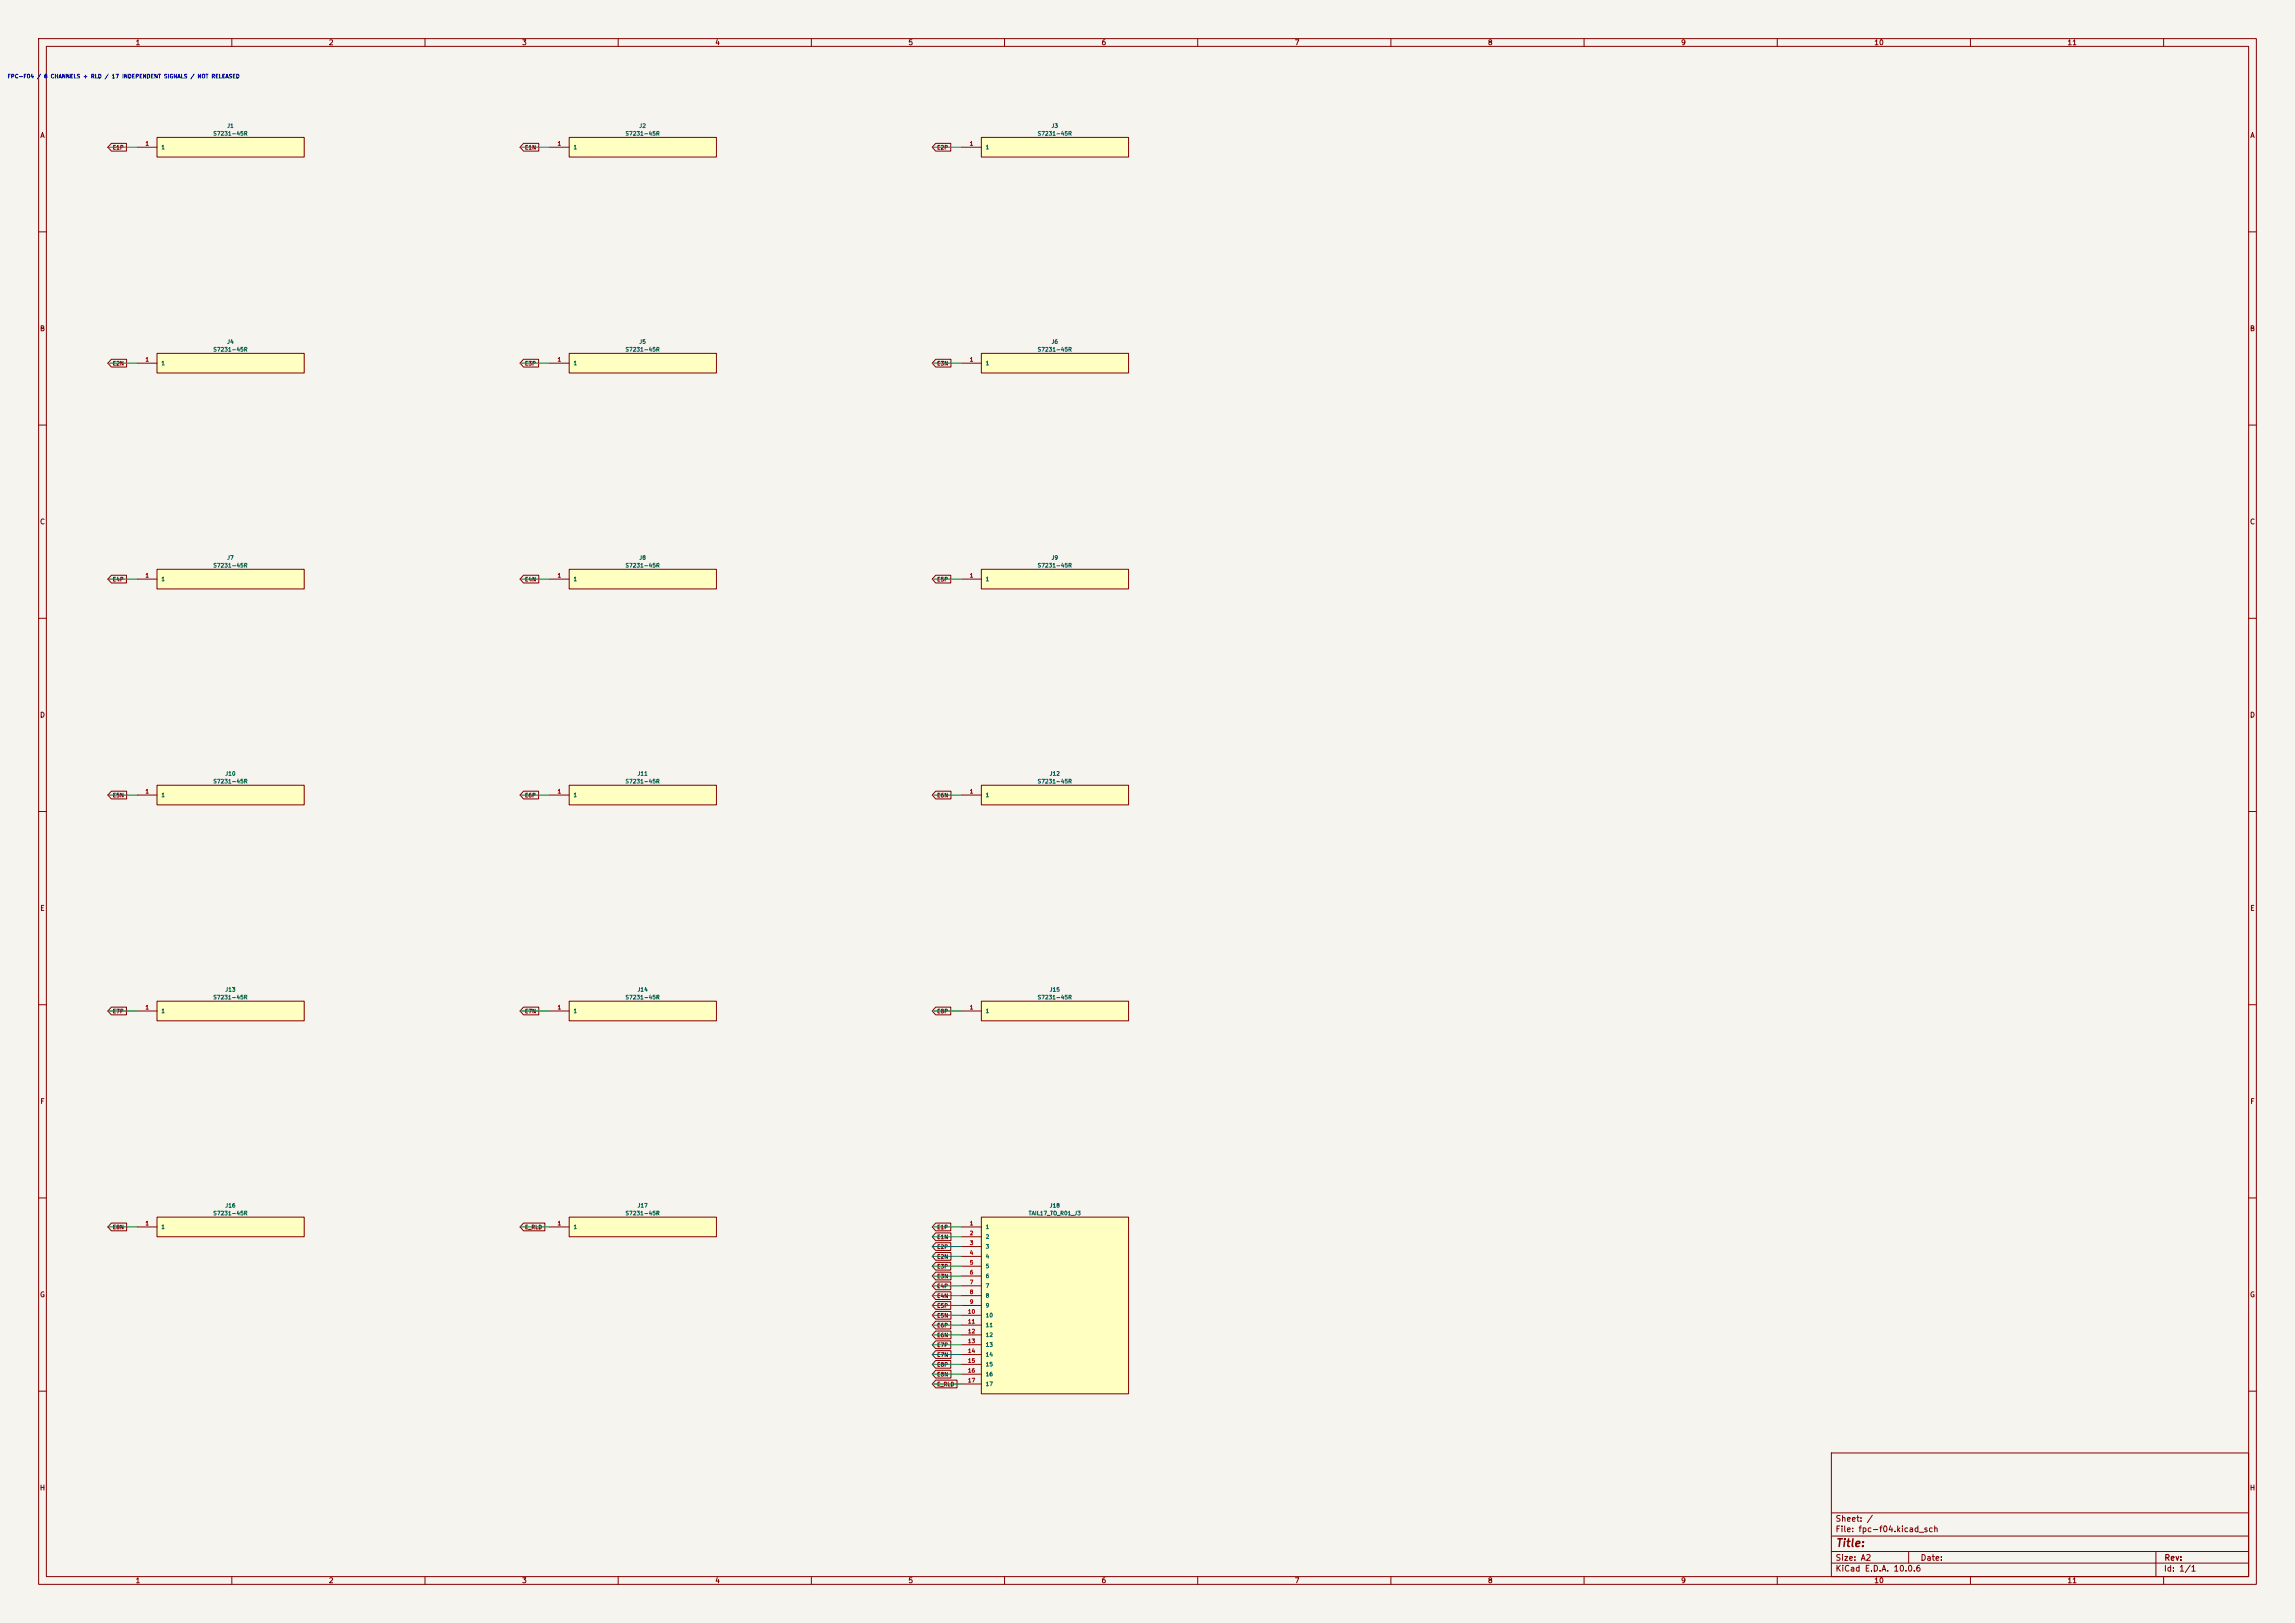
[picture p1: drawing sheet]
<svg xmlns="http://www.w3.org/2000/svg" width="594mm" height="420mm" viewBox="0 0 594 420" stroke-linecap="round" stroke-linejoin="round" font-family="sans-serif">
<defs><g id="words">
<text font-size="2" fill="#840000" x="475" y="400.8">Title:</text>
<g font-size="1.5" fill="#840000">
<text x="475" y="394.1">Sheet: /</text>
<text x="475" y="396.8">File: fpc-f04.kicad_sch</text>
<text x="475" y="407">KiCad E.D.A. 10.0.6</text>
<text x="475" y="404.2">Size: A2</text>
<text x="497" y="404.2">Date:</text>
<text x="560" y="407">Id: 1/1</text>
<text x="560.1" y="404.2">Rev:</text>
</g>
<g font-size="1.3" fill="#840000">
<text x="35" y="12">1</text>
<text x="85" y="12">2</text>
<text x="135" y="12">3</text>
<text x="185" y="12">4</text>
<text x="235" y="12">5</text>
<text x="285" y="12">6</text>
<text x="335" y="12">7</text>
<text x="385" y="12">8</text>
<text x="435" y="12">9</text>
<text x="485" y="12">10</text>
<text x="535" y="12">11</text>
<text x="10.3" y="36">A</text>
<text x="582.3" y="36">A</text>
<text x="10.2" y="86">B</text>
<text x="582.2" y="86">B</text>
<text x="10.2" y="136">C</text>
<text x="582.2" y="136">C</text>
<text x="10.2" y="186">D</text>
<text x="582.2" y="186">D</text>
<text x="10.3" y="236">E</text>
<text x="582.3" y="236">E</text>
<text x="10.3" y="286">F</text>
<text x="582.3" y="286">F</text>
<text x="10.2" y="336">G</text>
<text x="582.2" y="336">G</text>
<text x="10.2" y="386">H</text>
<text x="582.2" y="386">H</text>
<text x="35" y="410">1</text>
<text x="85" y="410">2</text>
<text x="135" y="410">3</text>
<text x="185" y="410">4</text>
<text x="235" y="410">5</text>
<text x="285" y="410">6</text>
<text x="335" y="410">7</text>
<text x="385" y="410">8</text>
<text x="435" y="410">9</text>
<text x="485" y="410">10</text>
<text x="535" y="410">11</text>
</g>
<text font-size="1" fill="#0000c2" x="1.9" y="20.5">FPC-F04 / 8 CHANNELS + RLD / 17 INDEPENDENT SIGNALS / NOT RELEASED</text>
<g font-size="1" fill="#006464">
<text x="55.1" y="35.3">S7231-45R</text>
<text x="58.7" y="33.3">J1</text>
<text x="161.8" y="35.3">S7231-45R</text>
<text x="165.4" y="33.3">J2</text>
<text x="268.4" y="35.3">S7231-45R</text>
<text x="272" y="33.3">J3</text>
<text x="41.6" y="38.9">1</text>
<text x="148.3" y="38.9">1</text>
<text x="255" y="38.9">1</text>
<text x="58.7" y="89.2">J4</text>
<text x="165.4" y="89.2">J5</text>
<text x="272" y="89.2">J6</text>
<text x="41.6" y="94.7">1</text>
<text x="55.1" y="91.2">S7231-45R</text>
<text x="148.3" y="94.7">1</text>
<text x="161.8" y="91.2">S7231-45R</text>
<text x="255" y="94.7">1</text>
<text x="268.4" y="91.2">S7231-45R</text>
<text x="55.1" y="147.1">S7231-45R</text>
<text x="58.7" y="145.1">J7</text>
<text x="161.8" y="147.1">S7231-45R</text>
<text x="165.4" y="145.1">J8</text>
<text x="268.4" y="147.1">S7231-45R</text>
<text x="272" y="145.1">J9</text>
<text x="41.6" y="150.6">1</text>
<text x="148.3" y="150.6">1</text>
<text x="255" y="150.6">1</text>
<text x="55.1" y="203">S7231-45R</text>
<text x="58.2" y="201">J10</text>
<text x="161.8" y="203">S7231-45R</text>
<text x="164.9" y="201">J11</text>
<text x="268.4" y="203">S7231-45R</text>
<text x="271.6" y="201">J12</text>
<text x="41.6" y="206.5">1</text>
<text x="148.3" y="206.5">1</text>
<text x="255" y="206.5">1</text>
<text x="58.2" y="256.8">J13</text>
<text x="164.9" y="256.8">J14</text>
<text x="271.6" y="256.8">J15</text>
<text x="41.6" y="262.4">1</text>
<text x="55.1" y="258.8">S7231-45R</text>
<text x="148.3" y="262.4">1</text>
<text x="161.8" y="258.8">S7231-45R</text>
<text x="255" y="262.4">1</text>
<text x="268.4" y="258.8">S7231-45R</text>
<text x="55.1" y="314.7">S7231-45R</text>
<text x="58.2" y="312.7">J16</text>
<text x="161.8" y="314.7">S7231-45R</text>
<text x="164.9" y="312.7">J17</text>
<text x="266.1" y="314.7">TAIL17_TO_R01_J3</text>
<text x="271.6" y="312.7">J18</text>
<text x="41.6" y="318.3">1</text>
<text x="148.3" y="318.3">1</text>
<text x="255" y="318.3">1</text>
<text x="255" y="320.8">2</text>
<text x="255" y="323.3">3</text>
<text x="255" y="325.9">4</text>
<text x="255" y="328.4">5</text>
<text x="255" y="331">6</text>
<text x="255" y="333.5">7</text>
<text x="255" y="336">8</text>
<text x="255" y="338.6">9</text>
<text x="255" y="341.1">10</text>
<text x="255" y="343.7">11</text>
<text x="255" y="346.2">12</text>
<text x="255" y="348.7">13</text>
<text x="255" y="351.3">14</text>
<text x="255" y="353.8">15</text>
<text x="255" y="356.4">16</text>
<text x="255" y="358.9">17</text>
</g>
<g font-size="1" fill="#840000">
<text x="29.1" y="38.9">E1P</text>
<text x="135.7" y="38.9">E1N</text>
<text x="242.4" y="38.9">E2P</text>
<text x="29.1" y="94.8">E2N</text>
<text x="135.7" y="94.8">E3P</text>
<text x="242.4" y="94.8">E3N</text>
<text x="29.1" y="150.7">E4P</text>
<text x="135.7" y="150.7">E4N</text>
<text x="242.4" y="150.7">E5P</text>
<text x="29.1" y="206.6">E5N</text>
<text x="135.7" y="206.6">E6P</text>
<text x="242.4" y="206.6">E6N</text>
<text x="29.1" y="262.4">E7P</text>
<text x="135.7" y="262.4">E7N</text>
<text x="242.4" y="262.4">E8P</text>
<text x="29.1" y="318.3">E8N</text>
<text x="135.7" y="318.3">E_RLD</text>
<text x="242.4" y="318.3">E1P</text>
<text x="242.4" y="323.4">E2P</text>
<text x="242.4" y="320.9">E1N</text>
<text x="242.4" y="328.5">E3P</text>
<text x="242.4" y="325.9">E2N</text>
<text x="242.4" y="333.6">E4P</text>
<text x="242.4" y="331">E3N</text>
<text x="242.4" y="336.1">E4N</text>
<text x="242.4" y="338.6">E5P</text>
<text x="242.4" y="341.2">E5N</text>
<text x="242.4" y="343.7">E6P</text>
<text x="242.4" y="346.3">E6N</text>
<text x="242.4" y="348.8">E7P</text>
<text x="242.4" y="351.3">E7N</text>
<text x="242.4" y="353.9">E8P</text>
<text x="242.4" y="356.4">E8N</text>
<text x="242.4" y="359">E_RLD</text>
</g>
<g font-size="1" fill="#a90000">
<text x="37.5" y="37.9">1</text>
<text x="144.2" y="37.9">1</text>
<text x="250.9" y="37.9">1</text>
<text x="37.5" y="93.8">1</text>
<text x="144.2" y="93.8">1</text>
<text x="250.9" y="93.8">1</text>
<text x="37.5" y="149.7">1</text>
<text x="144.2" y="149.7">1</text>
<text x="250.9" y="149.7">1</text>
<text x="37.5" y="205.6">1</text>
<text x="144.2" y="205.6">1</text>
<text x="250.9" y="205.6">1</text>
<text x="37.5" y="261.4">1</text>
<text x="144.2" y="261.4">1</text>
<text x="250.9" y="261.4">1</text>
<text x="37.5" y="317.3">1</text>
<text x="144.2" y="317.3">1</text>
<text x="250.9" y="317.3">1</text>
<text x="250.9" y="319.9">2</text>
<text x="250.9" y="322.4">3</text>
<text x="250.9" y="324.9">4</text>
<text x="250.9" y="327.5">5</text>
<text x="250.9" y="330">6</text>
<text x="250.9" y="332.6">7</text>
<text x="250.9" y="335.1">8</text>
<text x="250.4" y="340.2">10</text>
<text x="250.9" y="337.6">9</text>
<text x="250.4" y="342.7">11</text>
<text x="250.4" y="345.3">12</text>
<text x="250.4" y="347.8">13</text>
<text x="250.4" y="350.3">14</text>
<text x="250.4" y="352.9">15</text>
<text x="250.4" y="355.4">16</text>
<text x="250.4" y="358">17</text>
</g>
</g></defs>
<path d="M0 0h594v420h-594z" fill="#f5f4ef" stroke="#f5f4ef" stroke-width=".26"/>
<g fill="none" stroke="#840000" stroke-width=".26">
<path d="M10 10h574v400h-574zM12 12h570v396h-570zM60 10v2M110 10v2M160 10v2M210 10v2M260 10v2M310 10v2M360 10v2M410 10v2M460 10v2M510 10v2"/>
<path d="M560 10v2M10 60h2M582 60h2M10 110h2M582 110h2M10 160h2M582 160h2M10 210h2M582 210h2M10 260h2M582 260h2M10 310h2"/>
<path d="M582 310h2M10 360h2M474 376h108v32h-108zM582 360h2M474 397.5h108M474 391.5h108M60 408v2M110 408v2M160 408v2M210 408v2M260 408v2M310 408v2"/>
<path d="M360 408v2M410 408v2M460 408v2M474 404.5h108M474 401.5h108M494 401.5v3M510 408v2M558 401.5v6.5M560 408v2"/>
</g>
<path d="M254 91.4h38.1v5.1h-38.1z" fill="#ffffc2"/>
<path d="M248.9 94h5.1M254 91.4h38.1v5.1h-38.1z" fill="none" stroke="#840000" stroke-width=".26"/>
<path d="M147.3 91.4h38.1v5.1h-38.1z" fill="#ffffc2"/>
<path d="M142.2 94h5.1M147.3 91.4h38.1v5.1h-38.1z" fill="none" stroke="#840000" stroke-width=".26"/>
<path d="M254 259.1h38.1v5.1h-38.1z" fill="#ffffc2"/>
<path d="M254 259.1h38.1v5.1h-38.1zM248.9 261.6h5.1" fill="none" stroke="#840000" stroke-width=".26"/>
<path d="M147.3 35.6h38.1v5h-38.1z" fill="#ffffc2"/>
<path d="M142.2 38.1h5.1M147.3 35.6h38.1v5h-38.1z" fill="none" stroke="#840000" stroke-width=".26"/>
<path d="M254 147.3h38.1v5.1h-38.1z" fill="#ffffc2"/>
<path d="M248.9 149.9h5.1M254 147.3h38.1v5.1h-38.1z" fill="none" stroke="#840000" stroke-width=".26"/>
<path d="M147.3 147.3h38.1v5.1h-38.1z" fill="#ffffc2"/>
<path d="M142.2 149.9h5.1M147.3 147.3h38.1v5.1h-38.1z" fill="none" stroke="#840000" stroke-width=".26"/>
<path d="M147.3 203.2h38.1v5.1h-38.1z" fill="#ffffc2"/>
<path d="M142.2 205.7h5.1M147.3 203.2h38.1v5.1h-38.1z" fill="none" stroke="#840000" stroke-width=".26"/>
<path d="M40.6 35.6h38.1v5h-38.1z" fill="#ffffc2"/>
<path d="M35.6 38.1h5M40.6 35.6h38.1v5h-38.1z" fill="none" stroke="#840000" stroke-width=".26"/>
<path d="M147.3 259.1h38.1v5.1h-38.1z" fill="#ffffc2"/>
<path d="M147.3 259.1h38.1v5.1h-38.1zM142.2 261.6h5.1" fill="none" stroke="#840000" stroke-width=".26"/>
<path d="M254 315h38.1v45.7h-38.1z" fill="#ffffc2"/>
<g fill="none" stroke="#840000" stroke-width=".26">
<path d="M248.9 317.5h5.1M254 315h38.1v45.7h-38.1zM248.9 320h5.1M248.9 322.6h5.1M248.9 325.1h5.1M248.9 327.7h5.1M248.9 330.2h5.1M248.9 332.7h5.1M248.9 335.3h5.1M248.9 337.8h5.1M248.9 340.4h5.1M248.9 342.9h5.1"/>
<path d="M248.9 345.4h5.1M248.9 348h5.1M248.9 350.5h5.1M248.9 353.1h5.1M248.9 355.6h5.1M248.9 358.1h5.1"/>
</g>
<path d="M40.6 91.4h38.1v5.1h-38.1z" fill="#ffffc2"/>
<path d="M35.6 94h5M40.6 91.4h38.1v5.1h-38.1z" fill="none" stroke="#840000" stroke-width=".26"/>
<path d="M147.3 315h38.1v5h-38.1z" fill="#ffffc2"/>
<path d="M142.2 317.5h5.1M147.3 315h38.1v5h-38.1z" fill="none" stroke="#840000" stroke-width=".26"/>
<path d="M254 203.2h38.1v5.1h-38.1z" fill="#ffffc2"/>
<path d="M248.9 205.7h5.1M254 203.2h38.1v5.1h-38.1z" fill="none" stroke="#840000" stroke-width=".26"/>
<path d="M40.6 315h38.1v5h-38.1z" fill="#ffffc2"/>
<path d="M35.6 317.5h5M40.6 315h38.1v5h-38.1z" fill="none" stroke="#840000" stroke-width=".26"/>
<path d="M254 35.6h38.1v5h-38.1z" fill="#ffffc2"/>
<path d="M248.9 38.1h5.1M254 35.6h38.1v5h-38.1z" fill="none" stroke="#840000" stroke-width=".26"/>
<path d="M40.6 147.3h38.1v5.1h-38.1z" fill="#ffffc2"/>
<path d="M35.6 149.9h5M40.6 147.3h38.1v5.1h-38.1z" fill="none" stroke="#840000" stroke-width=".26"/>
<path d="M40.6 203.2h38.1v5.1h-38.1z" fill="#ffffc2"/>
<path d="M35.6 205.7h5M40.6 203.2h38.1v5.1h-38.1z" fill="none" stroke="#840000" stroke-width=".26"/>
<path d="M40.6 259.1h38.1v5.1h-38.1z" fill="#ffffc2"/>
<g fill="none" stroke="#840000" stroke-width=".26">
<path d="M28.8 37.1h3.9v2h-3.9l-.9-1zM135.5 37.1h4v2h-4l-.9-1zM242.2 37.1h3.9v2h-3.9l-.9-1zM28.8 93h4v2h-4l-.9-1zM135.5 93h3.9v2h-3.9l-.9-1zM242.2 93h3.9v2h-3.9l-.9-1zM28.8 148.9h3.9v2h-3.9l-.9-1zM135.5 148.9h4v2h-4l-.9-1zM242.2 148.9h3.9v2h-3.9l-.9-1zM28.8 204.7h4v2h-4l-.9-1zM135.5 204.7h3.9v2h-3.9l-.9-1zM242.2 204.7h3.9v2h-3.9l-.9-1z"/>
<path d="M40.6 259.1h38.1v5.1h-38.1zM28.8 260.6h3.9v2h-3.9l-.9-1zM35.6 261.6h5M135.5 260.6h4v2h-4l-.9-1zM242.2 260.6h3.9v2h-3.9l-.9-1zM28.8 316.5h4v2h-4l-.9-1zM135.5 316.5h5.5v2h-5.5l-.9-1zM242.2 316.5h3.9v2h-3.9l-.9-1zM242.2 319h3.9v2h-3.9l-.9-1zM242.2 331.7h3.9v2h-3.9l-.9-1zM242.2 329.2h3.9v2h-3.9l-.9-1zM242.2 326.7h3.9v2h-3.9l-.9-1z"/>
<path d="M242.2 334.3h3.9v2h-3.9l-.9-1zM242.2 324.1h3.9v2h-3.9l-.9-1zM242.2 321.6h3.9v2h-3.9l-.9-1zM242.2 336.8h3.9v2h-3.9l-.9-1zM242.2 339.4h3.9v2h-3.9l-.9-1zM242.2 341.9h3.9v2h-3.9l-.9-1zM242.2 344.4h3.9v2h-3.9l-.9-1zM242.2 347h3.9v2h-3.9l-.9-1zM242.2 349.5h3.9v2h-3.9l-.9-1zM242.2 352.1h3.9v2h-3.9l-.9-1zM242.2 354.6h3.9v2h-3.9l-.9-1zM242.2 357.1h5.5v2h-5.5l-.9-1z"/>
</g>
<g fill="none" stroke="#009600" stroke-width=".26">
<path d="M27.9 38.1h7.7M134.6 38.1h7.6M241.3 38.1h7.6M27.9 94h7.7M134.6 94h7.6M241.3 94h7.6M27.9 149.9h7.7M134.6 149.9h7.6M241.3 149.9h7.6M27.9 205.7h7.7M134.6 205.7h7.6M241.3 205.7h7.6"/>
<path d="M27.9 261.6h7.7M134.6 261.6h7.6M241.3 261.6h7.6M27.9 317.5h7.7M134.6 317.5h7.6M241.3 317.5h7.6M241.3 337.8h7.6M241.3 322.6h7.6M241.3 320h7.6M241.3 335.3h7.6M241.3 325.1h7.6M241.3 327.7h7.6"/>
<path d="M241.3 332.7h7.6M241.3 330.2h7.6M241.3 350.5h7.6M241.3 358.1h7.6M241.3 355.6h7.6M241.3 353.1h7.6M241.3 348h7.6M241.3 345.4h7.6M241.3 342.9h7.6M241.3 340.4h7.6"/>
</g>
<use href="#words"/>
</svg>
